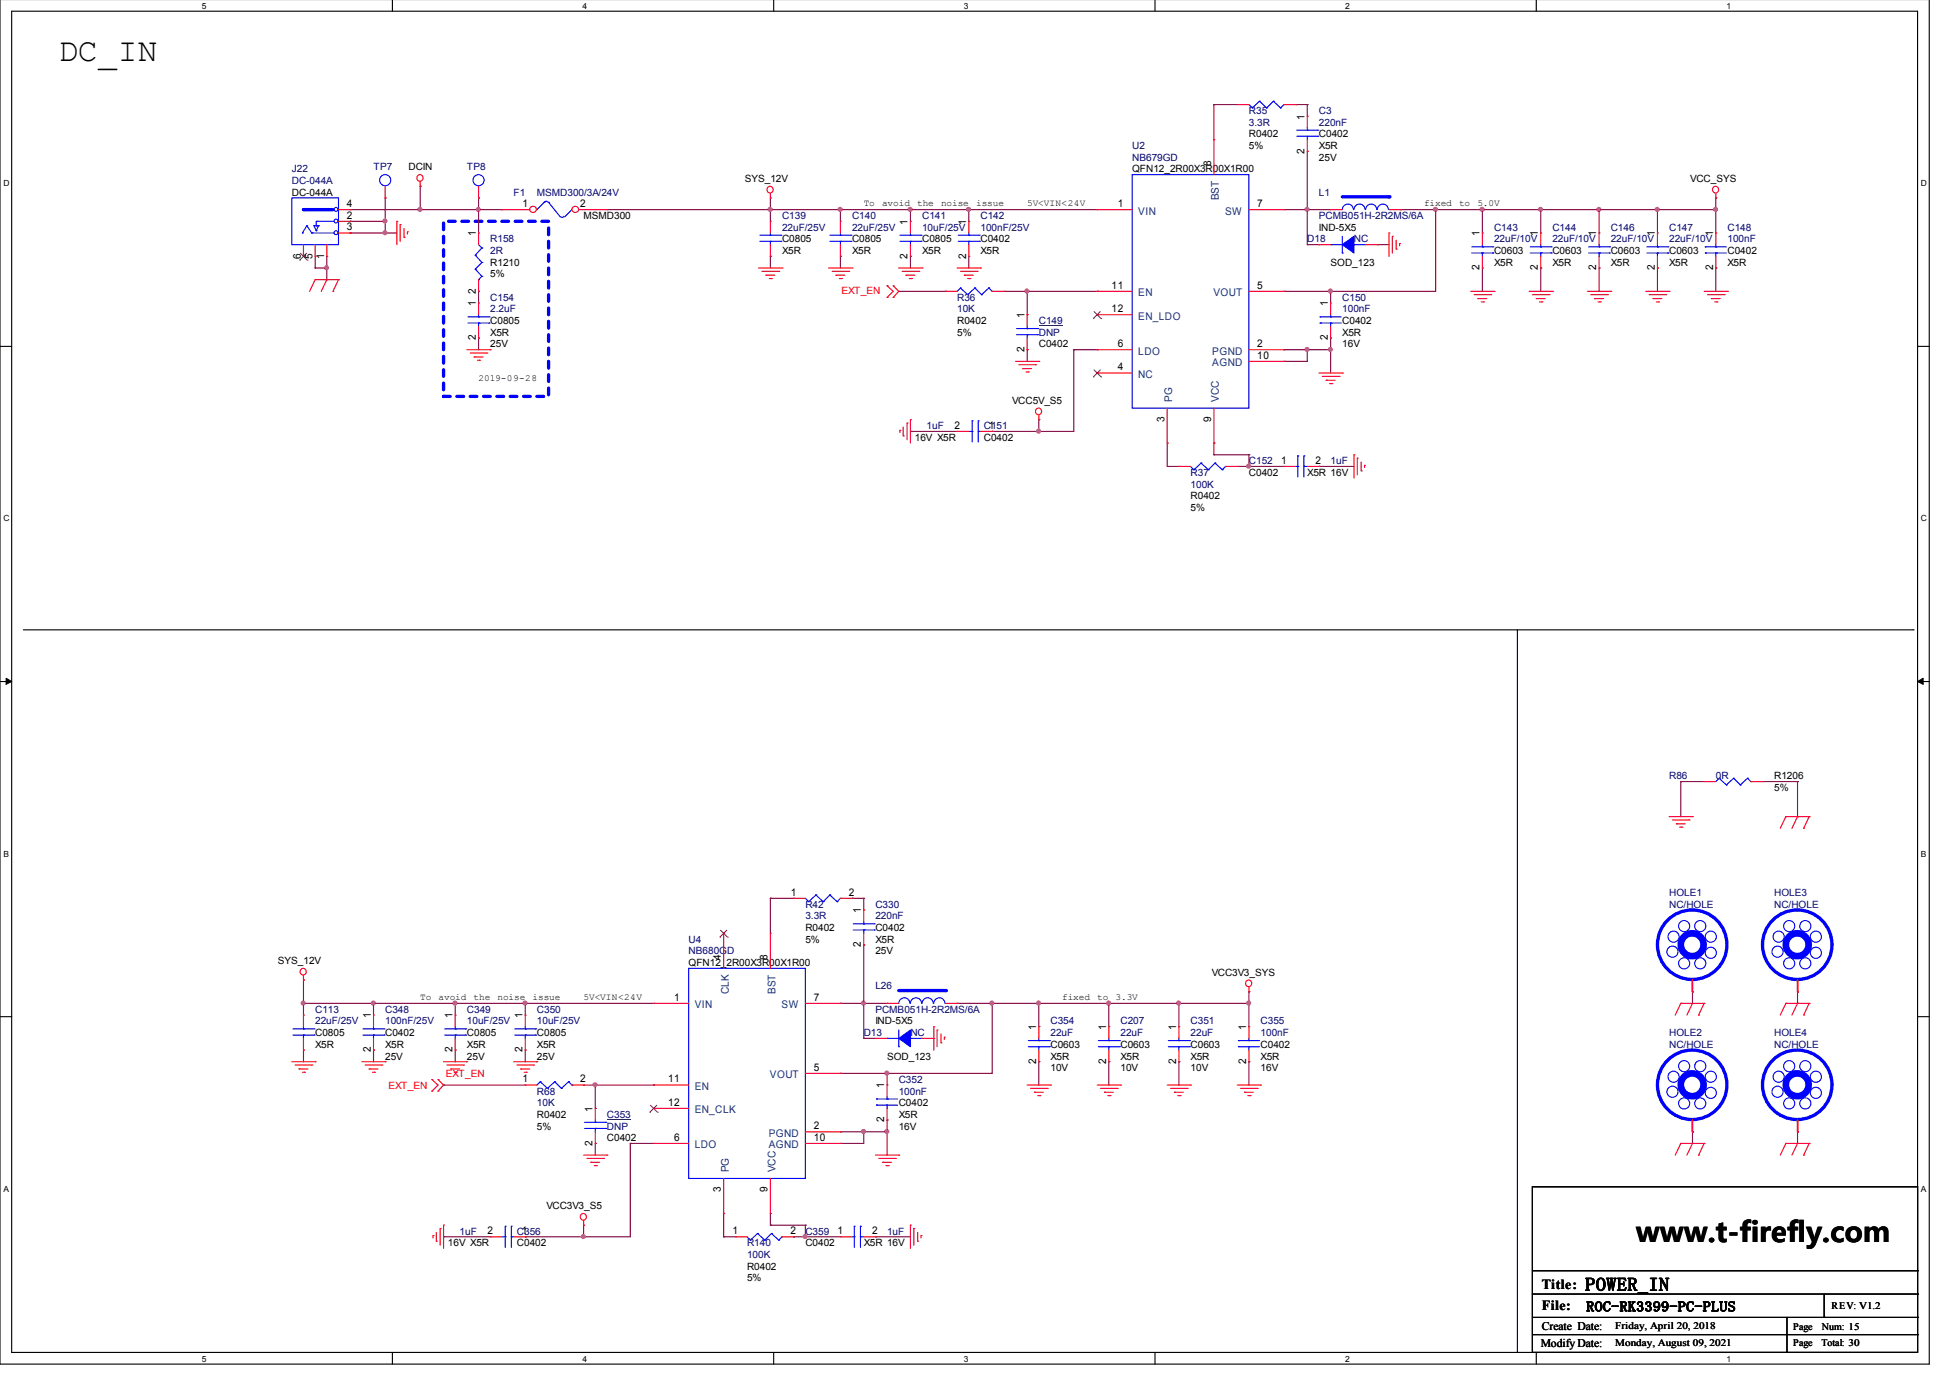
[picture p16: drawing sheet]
<svg xmlns="http://www.w3.org/2000/svg" width="297mm" height="210mm" viewBox="0 0 297 210" stroke-linecap="round" stroke-linejoin="round" font-family="sans-serif">
<defs><g id="words">
<text font-size="5" x="8.9" y="9.2">DC_IN</text>
<text font-size="4.2" x="249.3" y="189.2">www.t-firefly.com</text>
<text font-size="2.8" x="241.5" y="196.6">POWER_IN</text>
<g font-size="2.1">
<text x="234.9" y="196.3">Title:</text>
<text x="234.9" y="199.5">File:</text>
<text x="241.6" y="199.7">ROC-RK3399-PC-PLUS</text>
</g>
<g font-size="1.8">
<text x="234.9" y="202.5">Create Date:</text>
<text x="234.7" y="205.2">Modify Date:</text>
</g>
<g font-size="1.6">
<text x="198.7" y="23.4" transform="rotate(-90 198.7 23.4)">2</text>
<text x="198.7" y="18.2" transform="rotate(-90 198.7 18.2)">1</text>
<text x="184.5" y="25.3" transform="rotate(-90 184.5 25.3)">8</text>
<text x="52.8" y="35.1">3</text>
<text x="52.8" y="33.3">2</text>
<text x="52.8" y="31.5">4</text>
<text x="72.5" y="36" transform="rotate(-90 72.5 36)">1</text>
<text x="79.6" y="31.5">1</text>
<text x="88.4" y="31.5">2</text>
<text x="138.3" y="34.2" transform="rotate(-90 138.3 34.2)">1</text>
<text x="147.2" y="34.2" transform="rotate(-90 147.2 34.2)">1</text>
<text x="170.3" y="31.5">1</text>
<text x="191.5" y="31.5">7</text>
<text x="225.4" y="36" transform="rotate(-90 225.4 36)">1</text>
<text x="234.3" y="36" transform="rotate(-90 234.3 36)">1</text>
<text x="243.2" y="36" transform="rotate(-90 243.2 36)">1</text>
<text x="252.1" y="36" transform="rotate(-90 252.1 36)">1</text>
<text x="260.9" y="36" transform="rotate(-90 260.9 36)">1</text>
<text x="45.8" y="39.4" transform="rotate(-90 45.8 39.4)">6</text>
<text x="47.6" y="39.4" transform="rotate(-90 47.6 39.4)">5</text>
<text x="49.4" y="39.4" transform="rotate(-90 49.4 39.4)">1</text>
<text x="138.3" y="39.4" transform="rotate(-90 138.3 39.4)">2</text>
<text x="147.2" y="39.4" transform="rotate(-90 147.2 39.4)">2</text>
<text x="225.4" y="41.2" transform="rotate(-90 225.4 41.2)">2</text>
<text x="234.3" y="41.2" transform="rotate(-90 234.3 41.2)">2</text>
<text x="243.2" y="41.2" transform="rotate(-90 243.2 41.2)">2</text>
<text x="252.1" y="41.2" transform="rotate(-90 252.1 41.2)">2</text>
<text x="260.9" y="41.2" transform="rotate(-90 260.9 41.2)">2</text>
<text x="72.5" y="46.7" transform="rotate(-90 72.5 46.7)">1</text>
<text x="72.5" y="44.7" transform="rotate(-90 72.5 44.7)">2</text>
<text x="169.3" y="44">11</text>
<text x="169.3" y="47.5">12</text>
<text x="191.5" y="44">5</text>
<text x="202.3" y="46.7" transform="rotate(-90 202.3 46.7)">1</text>
<text x="72.5" y="51.8" transform="rotate(-90 72.5 51.8)">2</text>
<text x="156" y="53.6" transform="rotate(-90 156 53.6)">2</text>
<text x="156" y="48.4" transform="rotate(-90 156 48.4)">1</text>
<text x="170.3" y="52.8">6</text>
<text x="191.5" y="52.8">2</text>
<text x="202.3" y="51.8" transform="rotate(-90 202.3 51.8)">2</text>
<text x="170.3" y="56.4">4</text>
<text x="191.5" y="54.6">10</text>
<text x="145.4" y="65.3">2</text>
<text x="150.6" y="65.3">1</text>
<text x="177.4" y="64.3" transform="rotate(-90 177.4 64.3)">3</text>
<text x="184.5" y="64.3" transform="rotate(-90 184.5 64.3)">9</text>
<text x="195.2" y="70.6">1</text>
<text x="200.4" y="70.6">2</text>
<text x="120.5" y="136.4">1</text>
<text x="129.3" y="136.4">2</text>
<text x="131.1" y="139.1" transform="rotate(-90 131.1 139.1)">1</text>
<text x="109.8" y="146.2" transform="rotate(-90 109.8 146.2)">4</text>
<text x="116.9" y="146.2" transform="rotate(-90 116.9 146.2)">8</text>
<text x="131.1" y="144.3" transform="rotate(-90 131.1 144.3)">2</text>
<text x="56.5" y="155.1" transform="rotate(-90 56.5 155.1)">1</text>
<text x="68.9" y="155.1" transform="rotate(-90 68.9 155.1)">1</text>
<text x="79.6" y="155.1" transform="rotate(-90 79.6 155.1)">1</text>
<text x="102.7" y="152.4">1</text>
<text x="124" y="152.4">7</text>
<text x="56.5" y="160.3" transform="rotate(-90 56.5 160.3)">2</text>
<text x="68.9" y="160.3" transform="rotate(-90 68.9 160.3)">2</text>
<text x="79.6" y="160.3" transform="rotate(-90 79.6 160.3)">2</text>
<text x="157.8" y="156.9" transform="rotate(-90 157.8 156.9)">1</text>
<text x="168.5" y="156.9" transform="rotate(-90 168.5 156.9)">1</text>
<text x="179.2" y="156.9" transform="rotate(-90 179.2 156.9)">1</text>
<text x="189.8" y="156.9" transform="rotate(-90 189.8 156.9)">1</text>
<text x="79.6" y="164.9">1</text>
<text x="88.4" y="164.9">2</text>
<text x="101.8" y="164.9">11</text>
<text x="124" y="163.1">5</text>
<text x="134.7" y="165.8" transform="rotate(-90 134.7 165.8)">1</text>
<text x="157.8" y="162.1" transform="rotate(-90 157.8 162.1)">2</text>
<text x="168.5" y="162.1" transform="rotate(-90 168.5 162.1)">2</text>
<text x="179.2" y="162.1" transform="rotate(-90 179.2 162.1)">2</text>
<text x="189.8" y="162.1" transform="rotate(-90 189.8 162.1)">2</text>
<text x="90.3" y="169.3" transform="rotate(-90 90.3 169.3)">1</text>
<text x="101.8" y="168.4">12</text>
<text x="102.7" y="173.8">6</text>
<text x="124" y="173.8">10</text>
<text x="124" y="172">2</text>
<text x="134.7" y="171" transform="rotate(-90 134.7 171)">2</text>
<text x="90.3" y="174.5" transform="rotate(-90 90.3 174.5)">2</text>
<text x="109.8" y="181.6" transform="rotate(-90 109.8 181.6)">3</text>
<text x="116.9" y="181.6" transform="rotate(-90 116.9 181.6)">9</text>
<text x="74.3" y="188">2</text>
<text x="79.5" y="188">1</text>
<text x="111.6" y="188">1</text>
<text x="120.4" y="188">2</text>
<text x="127.6" y="188">1</text>
<text x="132.8" y="188">2</text>
</g>
<g font-size="1.6" fill="#003f7f">
<text x="173.4" y="32.7">VIN</text>
<text x="185.7" y="30.5" transform="rotate(-90 185.7 30.5)">BST</text>
<text x="186.6" y="32.7">SW</text>
<text x="173.4" y="45.1">EN</text>
<text x="184.8" y="45.1">VOUT</text>
<text x="173.4" y="48.7">EN_LDO</text>
<text x="173.4" y="54">LDO</text>
<text x="173.4" y="57.6">NC</text>
<text x="184.7" y="55.8">AGND</text>
<text x="184.7" y="54">PGND</text>
<text x="178.6" y="61.2" transform="rotate(-90 178.6 61.2)">PG</text>
<text x="185.7" y="61.2" transform="rotate(-90 185.7 61.2)">VCC</text>
<text x="105.8" y="153.6">VIN</text>
<text x="111" y="151.4" transform="rotate(-90 111 151.4)">CLK</text>
<text x="118.1" y="151.4" transform="rotate(-90 118.1 151.4)">BST</text>
<text x="119" y="153.6">SW</text>
<text x="105.8" y="166">EN</text>
<text x="117.3" y="164.3">VOUT</text>
<text x="105.8" y="169.6">EN_CLK</text>
<text x="117.1" y="173.2">PGND</text>
<text x="105.8" y="174.9">LDO</text>
<text x="111" y="178.6" transform="rotate(-90 111 178.6)">PG</text>
<text x="117.1" y="174.9">AGND</text>
<text x="118.1" y="178.6" transform="rotate(-90 118.1 178.6)">VCC</text>
</g>
<g font-size="1.5" fill="#00007f">
<text x="190.2" y="17.4">R35</text>
<text x="200.9" y="17.4">C3</text>
<text x="172.5" y="22.7">U2</text>
<text x="190.2" y="19.1">3.3R</text>
<text x="200.9" y="19.1">220nF</text>
<text x="44.4" y="28">DC-044A</text>
<text x="44.4" y="26.3">J22</text>
<text x="56.9" y="25.9">TP7</text>
<text x="71.1" y="25.9">TP8</text>
<text x="78.2" y="29.8">F1</text>
<text x="81.8" y="29.8">MSMD300/3A/24V</text>
<text x="172.5" y="24.5">NB679GD</text>
<text x="200.9" y="29.8">L1</text>
<text x="119.1" y="33.4">C139</text>
<text x="119.1" y="35.2">22uF/25V</text>
<text x="129.8" y="33.4">C140</text>
<text x="129.8" y="35.2">22uF/25V</text>
<text x="140.5" y="33.4">C141</text>
<text x="140.5" y="35.2">10uF/25V</text>
<text x="149.4" y="33.4">C142</text>
<text x="149.4" y="35.2">100nF/25V</text>
<text x="200.9" y="33.4">PCMB051H-2R2MS/6A</text>
<text x="227.6" y="35.2">C143</text>
<text x="236.5" y="35.2">C144</text>
<text x="245.4" y="35.2">C146</text>
<text x="254.3" y="35.2">C147</text>
<text x="263.1" y="35.2">C148</text>
<text x="74.7" y="36.9">R158</text>
<text x="74.7" y="38.7">2R</text>
<text x="199.1" y="36.9">D18</text>
<text x="206.2" y="36.9">NC</text>
<text x="227.6" y="36.9">22uF/10V</text>
<text x="236.5" y="36.9">22uF/10V</text>
<text x="245.4" y="36.9">22uF/10V</text>
<text x="254.3" y="36.9">22uF/10V</text>
<text x="263.1" y="36.9">100nF</text>
<text x="74.7" y="45.8">C154</text>
<text x="74.7" y="47.6">2.2uF</text>
<text x="145.8" y="45.8">R36</text>
<text x="145.8" y="47.6">10K</text>
<text x="204.5" y="45.8">C150</text>
<text x="204.5" y="47.6">100nF</text>
<text x="158.2" y="49.4">C149</text>
<text x="158.2" y="51.2">DNP</text>
<text x="141.1" y="65.4">1uF</text>
<text x="149.9" y="65.4">C151</text>
<text x="190.2" y="70.7">C152</text>
<text x="202.7" y="70.7">1uF</text>
<text x="181.4" y="72.5">R37</text>
<text x="181.4" y="74.3">100K</text>
<text x="254.3" y="118.7">R86</text>
<text x="261.4" y="118.7">0R</text>
<text x="254.3" y="136.5">HOLE1</text>
<text x="270.3" y="136.5">HOLE3</text>
<text x="104.9" y="143.6">U4</text>
<text x="122.7" y="138.3">R42</text>
<text x="122.7" y="140.1">3.3R</text>
<text x="133.3" y="138.3">C330</text>
<text x="133.3" y="140.1">220nF</text>
<text x="254.3" y="138.3">NC/HOLE</text>
<text x="270.3" y="138.3">NC/HOLE</text>
<text x="104.9" y="145.4">NB680GD</text>
<text x="48" y="154.3">C113</text>
<text x="58.7" y="154.3">C348</text>
<text x="71.1" y="154.3">C349</text>
<text x="81.8" y="154.3">C350</text>
<text x="133.3" y="150.7">L26</text>
<text x="133.3" y="154.3">PCMB051H-2R2MS/6A</text>
<text x="48" y="156.1">22uF/25V</text>
<text x="58.7" y="156.1">100nF/25V</text>
<text x="71.1" y="156.1">10uF/25V</text>
<text x="81.8" y="156.1">10uF/25V</text>
<text x="131.6" y="157.8">D13</text>
<text x="138.7" y="157.8">NC</text>
<text x="160" y="156.1">C354</text>
<text x="160" y="157.8">22uF</text>
<text x="170.7" y="156.1">C207</text>
<text x="170.7" y="157.8">22uF</text>
<text x="181.4" y="156.1">C351</text>
<text x="181.4" y="157.8">22uF</text>
<text x="192" y="156.1">C355</text>
<text x="192" y="157.8">100nF</text>
<text x="254.3" y="157.8">HOLE2</text>
<text x="254.3" y="159.6">NC/HOLE</text>
<text x="270.3" y="157.8">HOLE4</text>
<text x="270.3" y="159.6">NC/HOLE</text>
<text x="81.8" y="166.7">R68</text>
<text x="136.9" y="164.9">C352</text>
<text x="136.9" y="166.7">100nF</text>
<text x="81.8" y="168.5">10K</text>
<text x="92.5" y="170.3">C353</text>
<text x="92.5" y="172.1">DNP</text>
<text x="70" y="188.1">1uF</text>
<text x="78.7" y="188.1">C356</text>
<text x="113.8" y="189.8">R140</text>
<text x="113.8" y="191.6">100K</text>
<text x="122.7" y="188.1">C359</text>
<text x="135.1" y="188.1">1uF</text>
</g>
<g font-size="1.5">
<text x="190.2" y="20.9">R0402</text>
<text x="190.2" y="22.7">5%</text>
<text x="200.9" y="20.9">C0402</text>
<text x="200.9" y="22.7">X5R</text>
<text x="44.4" y="29.8">DC-044A</text>
<text x="62.2" y="25.9">DCIN</text>
<text x="113.5" y="27.7">SYS_12V</text>
<text x="172.5" y="26.3">QFN12_2R00X3R00X1R00</text>
<text x="200.9" y="24.5">25V</text>
<text x="257.5" y="27.7">VCC_SYS</text>
<text x="88.9" y="33.4">MSMD300</text>
<text x="200.9" y="35.2">IND-5X5</text>
<text x="74.7" y="40.5">R1210</text>
<text x="119.1" y="36.9">C0805</text>
<text x="119.1" y="38.7">X5R</text>
<text x="129.8" y="36.9">C0805</text>
<text x="129.8" y="38.7">X5R</text>
<text x="140.5" y="36.9">C0805</text>
<text x="140.5" y="38.7">X5R</text>
<text x="149.4" y="36.9">C0402</text>
<text x="149.4" y="38.7">X5R</text>
<text x="202.7" y="40.5">SOD_123</text>
<text x="227.6" y="38.7">C0603</text>
<text x="227.6" y="40.5">X5R</text>
<text x="236.5" y="38.7">C0603</text>
<text x="236.5" y="40.5">X5R</text>
<text x="245.4" y="38.7">C0603</text>
<text x="245.4" y="40.5">X5R</text>
<text x="254.3" y="38.7">C0603</text>
<text x="254.3" y="40.5">X5R</text>
<text x="263.1" y="38.7">C0402</text>
<text x="263.1" y="40.5">X5R</text>
<text x="74.7" y="42.3">5%</text>
<text x="74.7" y="49.4">C0805</text>
<text x="74.7" y="51.2">X5R</text>
<text x="74.7" y="52.9">25V</text>
<text x="145.8" y="49.4">R0402</text>
<text x="145.8" y="51.2">5%</text>
<text x="158.2" y="52.9">C0402</text>
<text x="204.5" y="49.4">C0402</text>
<text x="204.5" y="51.2">X5R</text>
<text x="204.5" y="52.9">16V</text>
<text x="154.2" y="61.5">VCC5V_S5</text>
<text x="139.4" y="67.2">16V X5R</text>
<text x="149.9" y="67.2">C0402</text>
<text x="181.4" y="76">R0402</text>
<text x="181.4" y="77.8">5%</text>
<text x="190.2" y="72.5">C0402</text>
<text x="199.1" y="72.5">X5R 16V</text>
<text x="270.3" y="118.7">R1206</text>
<text x="270.3" y="120.5">5%</text>
<text x="122.7" y="141.8">R0402</text>
<text x="122.7" y="143.6">5%</text>
<text x="133.3" y="141.8">C0402</text>
<text x="133.3" y="143.6">X5R</text>
<text x="42.3" y="146.8">SYS_12V</text>
<text x="104.9" y="147.2">QFN12_2R00X3R00X1R00</text>
<text x="133.3" y="145.4">25V</text>
<text x="184.6" y="148.6">VCC3V3_SYS</text>
<text x="48" y="157.8">C0805</text>
<text x="48" y="159.6">X5R</text>
<text x="58.7" y="157.8">C0402</text>
<text x="58.7" y="159.6">X5R</text>
<text x="58.7" y="161.4">25V</text>
<text x="71.1" y="157.8">C0805</text>
<text x="71.1" y="159.6">X5R</text>
<text x="71.1" y="161.4">25V</text>
<text x="81.8" y="157.8">C0805</text>
<text x="81.8" y="159.6">X5R</text>
<text x="81.8" y="161.4">25V</text>
<text x="133.3" y="156.1">IND-5X5</text>
<text x="135.1" y="161.4">SOD_123</text>
<text x="160" y="159.6">C0603</text>
<text x="160" y="161.4">X5R</text>
<text x="170.7" y="159.6">C0603</text>
<text x="170.7" y="161.4">X5R</text>
<text x="181.4" y="159.6">C0603</text>
<text x="181.4" y="161.4">X5R</text>
<text x="192" y="159.6">C0402</text>
<text x="192" y="161.4">X5R</text>
<text x="160" y="163.2">10V</text>
<text x="170.7" y="163.2">10V</text>
<text x="181.4" y="163.2">10V</text>
<text x="192" y="163.2">16V</text>
<text x="81.8" y="170.3">R0402</text>
<text x="81.8" y="172.1">5%</text>
<text x="92.5" y="173.8">C0402</text>
<text x="136.9" y="168.5">C0402</text>
<text x="136.9" y="170.3">X5R</text>
<text x="136.9" y="172.1">16V</text>
<text x="83.2" y="184.2">VCC3V3_S5</text>
<text x="68.2" y="189.8">16V X5R</text>
<text x="78.7" y="189.8">C0402</text>
<text x="122.7" y="189.8">C0402</text>
<text x="131.6" y="189.8">X5R 16V</text>
<text x="113.8" y="193.4">R0402</text>
<text x="113.8" y="195.2">5%</text>
<text x="246" y="202.4">Friday, April 20, 2018</text>
<text x="273.1" y="202.5">Page</text>
<text x="277.5" y="202.5">Num: 15</text>
<text x="279" y="199.3">REV: V1.2</text>
<text x="246" y="205.1">Monday, August 09, 2021</text>
<text x="273.1" y="205.1">Page</text>
<text x="277.5" y="205.1">Total: 30</text>
</g>
<g font-size="1.5" fill="#f00">
<text x="128.2" y="44.7">EXT_EN</text>
<text x="59.2" y="165.9">EXT_EN</text>
<text x="67.9" y="164.1">EXT_EN</text>
</g>
<g font-size="1.4">
<text x="131.6" y="31.4">To</text>
<text x="134.4" y="31.4">avoid</text>
<text x="139.7" y="31.4">the</text>
<text x="143.4" y="31.4">noise</text>
<text x="148.7" y="31.4">issue</text>
<text x="156.5" y="31.4">5V&lt;VIN&lt;24V</text>
<text x="216.9" y="31.4">fixed</text>
<text x="222.3" y="31.4">to</text>
<text x="225.1" y="31.4">5.0V</text>
<text x="72.9" y="58.1">2019-09-28</text>
<text x="64" y="152.3">To</text>
<text x="66.8" y="152.3">avoid</text>
<text x="72.1" y="152.3">the</text>
<text x="75.8" y="152.3">noise</text>
<text x="81.1" y="152.3">issue</text>
<text x="88.9" y="152.3">5V&lt;VIN&lt;24V</text>
<text x="161.8" y="152.3">fixed</text>
<text x="167.1" y="152.3">to</text>
<text x="169.9" y="152.3">3.3V</text>
</g>
<g font-size="1.3">
<text x="30.7" y="1.4">5</text>
<text x="88.7" y="1.4">4</text>
<text x="146.8" y="1.4">3</text>
<text x="204.9" y="1.4">2</text>
<text x="263" y="1.4">1</text>
<text x=".5" y="28.4">D</text>
<text x="292.6" y="28.4">D</text>
<text x=".5" y="79.4">C</text>
<text x="292.6" y="79.4">C</text>
<text x=".5" y="130.5">B</text>
<text x="292.6" y="130.5">B</text>
<text x=".5" y="181.5">A</text>
<text x="292.6" y="181.5">A</text>
<text x="30.7" y="207.4">5</text>
<text x="88.7" y="207.4">4</text>
<text x="146.8" y="207.4">3</text>
<text x="204.9" y="207.4">2</text>
<text x="263" y="207.4">1</text>
</g>
</g></defs>
<path d="M0 -.1v207.9h293.9v-207.9M1.8 1.7h290.3v204.3h-290.3z" fill="none" stroke="#000" stroke-width=".17"/>
<g fill="#fff">
<path d="M30.7 .2h.6v1.3h-.6z"/>
<path d="M30.7 206.3h.6v1.3h-.6z"/>
</g>
<path d="M59.8 -.1v1.8M59.8 206v1.8" fill="none" stroke="#000" stroke-width=".17"/>
<g fill="#fff">
<path d="M88.7 .2h.6v1.3h-.6z"/>
<path d="M88.7 206.3h.6v1.3h-.6z"/>
</g>
<path d="M117.9 -.1v1.8M117.9 206v1.8" fill="none" stroke="#000" stroke-width=".17"/>
<g fill="#fff">
<path d="M146.8 .2h.6v1.3h-.6z"/>
<path d="M146.8 206.3h.6v1.3h-.6z"/>
</g>
<path d="M175.9 -.1v1.8M175.9 206v1.8" fill="none" stroke="#000" stroke-width=".17"/>
<g fill="#fff">
<path d="M204.9 .2h.6v1.3h-.6z"/>
<path d="M204.9 206.3h.6v1.3h-.6z"/>
</g>
<path d="M234 -.1v1.8M234 206v1.8" fill="none" stroke="#000" stroke-width=".17"/>
<g fill="#fff">
<path d="M263 .2h.6v1.3h-.6z"/>
<path d="M263 206.3h.6v1.3h-.6z"/>
<path d="M.5 27.2h.9v1.3h-.9z"/>
<path d="M292.6 27.2h.9v1.3h-.9z"/>
<path d="M.5 78.2h.9v1.4h-.9z"/>
<path d="M292.6 78.2h.9v1.4h-.9z"/>
</g>
<path d="M0 52.8h1.8M292.1 52.8h1.8" fill="none" stroke="#000" stroke-width=".17"/>
<g fill="#fff">
<path d="M.5 129.3h.8v1.4h-.8z"/>
<path d="M292.6 129.3h.8v1.4h-.8z"/>
</g>
<path d="M0 103.8h1.8M292.1 103.8h1.8" fill="none" stroke="#000" stroke-width=".17"/>
<path d="M.9 103.3l.9 .5-.9 .4zM292.1 103.8l.8-.5v.9z" fill="#000" stroke="#000" stroke-width=".15"/>
<g fill="#fff">
<path d="M.5 180.4h.7v1.3h-.7z"/>
<path d="M292.6 180.4h.7v1.3h-.7z"/>
</g>
<g fill="none" stroke="#000" stroke-width=".17">
<path d="M3.6 95.9h287.8M231.1 95.9v110.1M291.4 95.9h.1M0 154.9h1.8M292.1 154.9h1.8M233.4 180.8h58.7v25.2h-58.7zM233.4 193.6h58.7M233.4 197.1h58.7M277.9 197.1v3.6M292.1 193.6h.1M292.1 197.1h.1M231.1 206h.1"/>
<path d="M233.4 200.7h58.7M233.4 203.3h58.7M272.2 206h.1M272.2 200.7v5.3M277.9 200.7h.1M292.1 200.7h.1M292.1 203.3h.1"/>
</g>
<path d="M67.6 33.7h16v26.7h-16z" fill="none" stroke="#00f" stroke-width=".51" stroke-dasharray="1 1"/>
<g fill="none" stroke="#7f003f" stroke-width=".17">
<path d="M184.9 15.9h.1M184.9 15.9h3.6M184.9 15.9v5.4M197.4 15.9h.1M197.4 15.9h1.7M199.1 15.9h.1M199.1 15.9v1.8M48 39v1.8M49.8 39v3.6M53.3 35.5h.1M53.3 31.9h.1M53.3 33.7h.1"/>
<path d="M53.3 31.9h23.2M53.3 35.5h7.2M53.3 33.7h5.4M58.7 33.7h.1M58.7 35.5h.1M58.7 30.2h.1M58.7 30.2v5.3M64 31.9h.1M64 28.4h.1M64 28.4v3.5M72.9 30.2h.1M72.9 31.9h.1"/>
<path d="M72.9 30.2v5.3M76.5 31.9h.1M92.5 31.9h74.6M117.3 30.2h.1M117.3 31.9h.1M117.3 39h.1M117.3 30.2v3.5M117.3 39v1.8M128 31.9h.1M128 39h.1M128 31.9v1.8M128 39v1.8"/>
<path d="M138.7 39h.1M138.7 31.9h.1M138.7 31.9v1.8M138.7 39v1.8M147.6 31.9h.1M147.6 39h.1M147.6 31.9v1.8M147.6 39v1.8M195.6 31.9h.1M195.6 31.9h7.1M199.1 37.3h.1M199.1 23h.1"/>
<path d="M199.1 31.9h.1M199.1 23v14.3M199.1 37.3h1.8M209.8 37.3h.1M209.8 37.3h1.8M213.4 31.9h.1M213.4 31.9h48M218.7 31.9h.1M218.7 31.9v12.5h-23.1M225.8 31.9h.1M225.8 31.9v3.6M234.7 31.9h.1"/>
<path d="M234.7 31.9v3.6M243.6 31.9h.1M243.6 31.9v3.6M252.5 31.9h.1M252.5 31.9v3.6M261.4 31.9h.1M261.4 30.2h.1M261.4 30.2v5.3M48 40.8h.1M48 40.8h1.8M49.8 40.8h.1M49.8 42.6h.1"/>
<path d="M72.9 44.4h.1M72.9 51.5h.1M72.9 44.4v1.8M72.9 51.5v1.8M136.9 44.4h.1M136.9 44.4h7.1M152.9 44.4h14.2M156.5 44.4h.1M156.5 47.9h.1M156.5 53.3h.1M156.5 44.4v3.5M156.5 53.3v1.7"/>
<path d="M163.6 53.3h.1M163.6 53.3v12.4h-12.5M163.6 53.3h3.5M167.1 44.4h.1M195.6 53.3h.1M195.6 55h.1M195.6 44.4h.1M195.6 53.3h7.1M199.1 53.3h.1M199.1 53.3v1.7h-3.5M202.7 44.4h.1M202.7 53.3h.1"/>
<path d="M202.7 51.5h.1M202.7 44.4v1.8M202.7 51.5v5.3M225.8 40.8h.1M225.8 40.8v3.6M234.7 40.8h.1M234.7 40.8v3.6M243.6 40.8h.1M243.6 40.8v3.6M252.5 40.8h.1M252.5 40.8v3.6M261.4 40.8h.1"/>
<path d="M261.4 40.8v3.6M138.7 65.7h.1M138.7 65.7h7.1M151.1 65.7h.1M158.2 65.7h.1M158.2 63.9h.1M158.2 63.9v1.8M177.8 67.5h.1M177.8 71h.1M177.8 71h1.8M177.8 67.5v3.5M184.9 69.3h.1"/>
<path d="M184.9 67.5h.1M184.9 67.5v1.8M184.9 69.3h5.3M188.5 71h.1M188.5 71h7.1M190.2 71h.1M190.2 69.3h.1M190.2 69.3v1.7M200.9 71h.1M200.9 71h5.3M256 119.1h.1M256 119.1h3.6"/>
<path d="M256 119.1v5.3M268.5 119.1h5.3M273.8 119.1h.1M273.8 119.1v5.3M117.3 136.8h.1M117.3 136.8v5.4M117.3 136.8h3.6M129.8 136.8h.1M129.8 136.8h1.8M131.6 136.8h.1M131.6 136.8v1.8M256 124.4h.1"/>
<path d="M273.8 124.4h.1M46.2 149.3h.1M46.2 159.9h.1M46.2 152.8h.1M46.2 149.3v5.3M46.2 159.9v1.8M46.2 152.8h53.4M56.9 152.8h.1M56.9 159.9h.1M56.9 152.8v1.8M56.9 159.9v1.8M69.3 152.8h.1"/>
<path d="M69.3 159.9h.1M69.3 152.8v1.8M69.3 159.9v1.8M80 152.8h.1M80 159.9h.1M80 152.8v1.8M80 159.9v1.8M128 152.8h.1M128 152.8h7.1M131.6 152.8h.1M131.6 143.9h.1M131.6 158.2h.1"/>
<path d="M131.6 143.9v14.3M131.6 158.2h1.8M145.8 152.8h.1M145.8 152.8h44.4M151.1 152.8h.1M151.1 152.8v10.7h-23.1M158.2 156.4h.1M158.2 152.8h.1M158.2 152.8v3.6M168.9 152.8h.1M168.9 152.8v3.6M179.6 152.8h.1"/>
<path d="M179.6 152.8v3.6M190.2 151.1h.1M190.2 152.8h.1M190.2 151.1v5.3M257.8 151.1h.1M257.8 151.1v1.7M273.8 151.1h.1M273.8 151.1v1.7M67.6 165.3h.1M67.6 165.3h12.4M88.9 165.3h10.7M90.7 165.3h.1"/>
<path d="M90.7 168.8h.1M90.7 174.2h.1M90.7 165.3v3.5M90.7 174.2v1.8M96 174.2h.1M96 174.2v14.2h-16M96 174.2h3.6M99.6 165.3h.1M128 172.4h.1M128 163.5h.1M128 174.2h.1M128 172.4h7.1"/>
<path d="M131.6 172.4h.1M131.6 172.4v1.8h-3.6M135.1 172.4h.1M135.1 170.6h.1M135.1 163.5h.1M135.1 163.5v1.8M135.1 170.6v5.4M158.2 161.7h.1M158.2 161.7v3.6M168.9 161.7h.1M168.9 161.7v3.6M179.6 161.7h.1"/>
<path d="M179.6 161.7v3.6M190.2 161.7h.1M190.2 161.7v3.6M257.8 172.4h.1M257.8 172.4v1.8M273.8 172.4h.1M273.8 172.4v1.8M67.6 188.4h.1M67.6 188.4h7.1M80 188.4h.1M88.9 186.6h.1M88.9 188.4h.1"/>
<path d="M88.9 186.6v1.8M110.2 188.4h.1M110.2 184.8h.1M110.2 188.4h1.8M110.2 184.8v3.6M117.3 184.8h.1M117.3 186.6h.1M117.3 184.8v1.8M117.3 186.6h5.4M120.9 188.4h.1M120.9 188.4h7.1M122.7 186.6h.1"/>
<path d="M122.7 188.4h.1M122.7 186.6v1.8M133.4 188.4h.1M133.4 188.4h5.3"/>
</g>
<g fill="#f0f" stroke="#f0f" stroke-width=".17">
<circle cx="131.5" cy="172.4" r=".3"/>
<circle cx="135.1" cy="172.4" r=".3"/>
<circle cx="80" cy="152.8" r=".3"/>
<circle cx="69.3" cy="152.8" r=".3"/>
<circle cx="46.2" cy="152.8" r=".3"/>
<circle cx="56.9" cy="152.8" r=".3"/>
<circle cx="122.6" cy="188.4" r=".3"/>
<circle cx="135.1" cy="163.5" r=".3"/>
<circle cx="88.9" cy="188.4" r=".3"/>
<circle cx="131.5" cy="152.8" r=".3"/>
<circle cx="151.1" cy="152.8" r=".3"/>
<circle cx="158.2" cy="152.8" r=".3"/>
<circle cx="168.9" cy="152.8" r=".3"/>
<circle cx="190.2" cy="152.8" r=".3"/>
<circle cx="179.5" cy="152.8" r=".3"/>
<circle cx="158.2" cy="65.7" r=".3"/>
<circle cx="225.8" cy="31.9" r=".3"/>
<circle cx="218.7" cy="31.9" r=".3"/>
<circle cx="199.1" cy="31.9" r=".3"/>
<circle cx="243.5" cy="31.9" r=".3"/>
<circle cx="234.7" cy="31.9" r=".3"/>
<circle cx="202.7" cy="53.2" r=".3"/>
<circle cx="202.7" cy="44.3" r=".3"/>
<circle cx="199.1" cy="53.2" r=".3"/>
<circle cx="190.2" cy="71" r=".3"/>
<circle cx="147.5" cy="31.9" r=".3"/>
<circle cx="138.6" cy="31.9" r=".3"/>
<circle cx="128" cy="31.9" r=".3"/>
<circle cx="72.9" cy="31.9" r=".3"/>
<circle cx="58.6" cy="35.4" r=".3"/>
<circle cx="49.7" cy="40.8" r=".3"/>
<circle cx="64" cy="31.9" r=".3"/>
<circle cx="58.6" cy="33.7" r=".3"/>
<circle cx="261.3" cy="31.9" r=".3"/>
<circle cx="252.4" cy="31.9" r=".3"/>
<circle cx="117.3" cy="31.9" r=".3"/>
<circle cx="156.4" cy="44.3" r=".3"/>
<circle cx="90.6" cy="165.2" r=".3"/>
</g>
<g fill="none" stroke="#f00" stroke-width=".17">
<path d="M58.7 30.2h.1M58.7 28.4v1.8M60.5 33.7h.1M60.5 33.7v3.6M61 34.2h.1M61 34.2v2.6M61.6 36.2h.1M61.6 34.8v1.4M62.1 35.3h.1M62.1 35.3v.4M64 28.4h.1M64 27.7v.7"/>
<path d="M117.3 30.2h.1M117.3 29.5v.7M138.7 33.7h.1M138.7 39h.1M138.7 33.7v1.8M138.7 37.3v1.7M200.9 37.3h.1M200.9 37.3h1.8M208 37.3h1.8M209.8 37.3h.1M211.6 35.5h.1M211.6 35.5v3.5"/>
<path d="M212.1 36h.1M212.1 36v2.5M212.7 37.9h.1M212.7 36.6v1.3M213.2 37.1h.1M213.2 37.1v.3M234.7 35.5h.1M234.7 35.5v1.8M234.7 39v1.8M261.4 30.2h.1M261.4 29.5v.7M48 42.6h.1"/>
<path d="M48 42.6l-.8 1.8M48 42.6h3.6M49.8 42.6h.1M49.8 42.6l-.9 1.8M50.7 44.4h.1M51.6 42.6h.1M51.6 42.6l-.9 1.8M71.1 53.3h3.6M71.6 53.8h2.6M72.2 54.4h.1M72.2 54.4h1.4M72.7 54.9h.4"/>
<path d="M72.9 46.2h.1M72.9 51.5h.1M72.9 46.2v1.7M72.9 49.7v1.8M73.1 54.9h.1M74.2 53.8h.1M74.7 53.3h.1M115.6 40.8h3.5M116.1 41.3h2.5M116.7 41.9h.1M116.7 41.9h1.3M117.2 42.4h.3"/>
<path d="M117.5 42.4h.1M118.6 41.3h.1M119.1 40.8h.1M126.2 40.8h3.6M126.7 41.3h2.6M127.3 41.9h.1M127.3 41.9h1.4M127.8 42.4h.4M128.2 42.4h.1M129.3 41.3h.1M129.8 40.8h.1M135.1 43.5h.1"/>
<path d="M135.1 45.3h.1M135.1 43.5l1 .9-1 .9M136.1 45.3h.1M136.1 43.5h.1M136.1 43.5l.8 .9-.8 .9M136.9 40.8h3.6M137.4 41.3h2.6M138 41.9h.1M138 41.9h1.4M138.5 42.4h.4M138.9 42.4h.1M140 41.3h.1"/>
<path d="M140.5 40.8h.1M145.8 40.8h3.6M146.3 41.3h2.5M146.9 41.9h.1M146.9 41.9h1.4M147.4 42.4h.3M147.7 42.4h.1M148.8 41.3h.1M149.4 40.8h.1M154.7 55h3.5M155.2 55.6h2.5M155.8 56.1h.1"/>
<path d="M155.8 56.1h1.3M156.3 56.7h.3M156.5 47.9h.1M156.5 53.3h.1M156.5 47.9v1.8M156.5 51.5v1.8M156.6 56.7h.1M157.7 55.6h.1M158.2 55h.1M200.9 56.8h3.6M201.4 57.3h2.6M202 57.9h.1"/>
<path d="M202 57.9h1.4M202.5 58.4h.4M202.9 58.4h.1M204 57.3h.1M204.5 56.8h.1M224 44.4h3.6M224.5 44.9h2.6M225.1 45.5h.1M225.1 45.5h1.4M225.6 46h.4M226 46h.1M227.1 44.9h.1"/>
<path d="M227.6 44.4h.1M232.9 44.4h3.6M233.4 44.9h2.6M234 45.5h.1M234 45.5h1.4M234.5 46h.4M234.7 40.8h.1M234.9 46h.1M236 44.9h.1M236.5 44.4h.1M241.8 44.4h3.6M242.3 44.9h2.6"/>
<path d="M242.9 45.5h.1M242.9 45.5h1.4M243.4 46h.4M243.8 46h.1M244.9 44.9h.1M245.4 44.4h.1M250.7 44.4h3.6M251.2 44.9h2.5M251.8 45.5h.1M251.8 45.5h1.4M252.3 46h.3M252.6 46h.1"/>
<path d="M253.7 44.9h.1M254.3 44.4h.1M259.6 44.4h3.5M260.1 44.9h2.5M260.7 45.5h.1M260.7 45.5h1.3M261.2 46h.3M261.5 46h.1M262.6 44.9h.1M263.1 44.4h.1M137.1 65.5h.1M137.1 65.5v.4"/>
<path d="M137.6 66.4h.1M137.6 65v1.4M138.2 64.4h.1M138.2 64.4v2.6M138.7 63.9h.1M138.7 63.9v3.6M145.8 65.7h.1M145.8 65.7h1.8M149.4 65.7h1.7M151.1 65.7h.1M158.2 63.9h.1M158.2 63.3v.6"/>
<path d="M206.2 69.3h.1M206.2 69.3v3.5M206.8 69.8h.1M206.8 69.8v2.5M207.3 71.7h.1M207.3 70.4v1.3M207.9 70.9h.1M207.9 70.9v.3M254.3 124.4h3.5M254.8 124.9h2.5M255.4 125.5h.1M255.4 125.5h1.3"/>
<path d="M255.9 126h.3M256.2 126h.1M257.3 124.9h.1M257.8 124.4h.1M272 124.4h.1M272 124.4l-.8 1.8M272 124.4h3.6M273.8 124.4h.1M273.8 124.4l-.8 1.8M274.7 126.2h.1M275.6 124.4h.1M275.6 124.4l-.9 1.8"/>
<path d="M46.2 149.3h.1M46.2 148.6v.7M99.6 152.8h.1M99.6 152.8h5.3M110.2 142.2h.1M110.2 142.2v5.3M117.3 142.2h.1M117.3 142.2v5.3M122.7 152.8h5.3M128 152.8h.1M142.2 156.4h.1M142.2 156.4v3.5"/>
<path d="M142.7 156.9h.1M142.7 156.9v2.5M143.3 158.8h.1M143.3 157.5v1.3M143.8 158h.1M143.8 158v.3M190.2 151.1h.1M190.2 150.4v.7M256 152.8h.1M256 152.8h3.6M256 152.8l-.8 1.8M257.8 152.8h.1"/>
<path d="M257.8 151.1h.1M257.8 152.8l-.8 1.8M257.8 149.3v1.8M258.7 154.6h.1M259.6 152.8h.1M259.6 152.8l-.9 1.8M272 152.8h.1M272 152.8l-.8 1.8M272 152.8h3.6M273.8 152.8h.1M273.8 152.8l-.8 1.8M274.7 154.6h.1"/>
<path d="M275.6 152.8h.1M275.6 152.8l-.9 1.8M44.5 161.7h3.5M45 162.2h2.5M45.6 162.8h.1M45.6 162.8h1.3M46.1 163.3h.3M46.4 163.3h.1M47.5 162.2h.1M48 161.7h.1M55.1 161.7h3.6M55.6 162.2h2.6"/>
<path d="M56.2 162.8h.1M56.2 162.8h1.4M56.7 163.3h.4M57.1 163.3h.1M58.2 162.2h.1M58.7 161.7h.1M65.8 164.4h.1M65.8 166.2h.1M65.8 164.4l.9 .9-.9 .9M66.7 166.2h.1M66.7 164.4h.1M66.7 164.4l.9 .9-.9 .9"/>
<path d="M67.6 161.7h3.5M68.1 162.2h2.5M68.7 162.8h.1M68.7 162.8h1.3M69.2 163.3h.3M69.5 163.3h.1M70.6 162.2h.1M71.1 161.7h.1M78.2 161.7h3.6M78.7 162.2h2.6M79.3 162.8h.1M79.3 162.8h1.4"/>
<path d="M79.8 163.3h.4M80.2 163.3h.1M81.3 162.2h.1M81.8 161.7h.1M88.9 176h3.6M89.4 176.5h2.5M90 177.1h.1M90 177.1h1.4M90.5 177.6h.3M90.8 177.6h.1M91.9 176.5h.1M92.5 176h.1"/>
<path d="M99.6 165.3h.1M99.6 168.8h.1M99.6 174.2h.1M99.6 165.3h5.3M99.6 174.2h5.3M99.6 168.8h5.3M110.2 179.5v5.3M117.3 179.5v5.3M122.7 174.2h5.3M122.7 163.5h5.3M122.7 172.4h5.3M128 163.5h.1"/>
<path d="M128 174.2h.1M128 172.4h.1M133.4 176h3.5M133.9 176.5h2.5M134.5 177.1h.1M134.5 177.1h1.3M135 177.6h.3M135.3 177.6h.1M136.4 176.5h.1M136.9 176h.1M156.5 165.3h3.5M157 165.8h2.5"/>
<path d="M157.6 166.4h.1M157.6 166.4h1.3M158.1 166.9h.3M158.4 166.9h.1M159.5 165.8h.1M160 165.3h.1M167.1 165.3h3.6M167.6 165.8h2.6M168.2 166.4h.1M168.2 166.4h1.4M168.7 166.9h.4M169.1 166.9h.1"/>
<path d="M170.2 165.8h.1M170.7 165.3h.1M177.8 165.3h3.6M178.3 165.8h2.5M178.9 166.4h.1M178.9 166.4h1.4M179.4 166.9h.3M179.7 166.9h.1M180.8 165.8h.1M181.4 165.3h.1M188.5 165.3h3.5M189 165.8h2.5"/>
<path d="M189.6 166.4h.1M189.6 166.4h1.3M190.1 166.9h.3M190.4 166.9h.1M191.5 165.8h.1M192 165.3h.1M256 174.2h.1M256 174.2h3.6M256 174.2l-.8 1.8M257.8 174.2h.1M257.8 174.2l-.8 1.8M258.7 176h.1"/>
<path d="M259.6 174.2h.1M259.6 174.2l-.9 1.8M272 174.2h.1M272 174.2l-.8 1.8M272 174.2h3.6M273.8 174.2h.1M273.8 172.4h.1M273.8 174.2l-.8 1.8M273.8 170.6v1.8M274.7 176h.1M275.6 174.2h.1M275.6 174.2l-.9 1.8"/>
<path d="M66 188.2h.1M66 188.2v.4M66.5 189.1h.1M66.5 187.7v1.4M67.1 187.1h.1M67.1 187.1v2.6M67.6 186.6h.1M67.6 186.6v3.6M88.9 186.6h.1M88.9 185.9v.7M110.2 184.8h.1M112 188.4h.1"/>
<path d="M112 188.4h1.8M117.3 184.8h.1M119.1 188.4h1.8M120.9 188.4h.1M138.7 186.6h.1M138.7 186.6v3.6M139.2 187.1h.1M139.2 187.1v2.6M139.8 189.1h.1M139.8 187.7v1.4M140.3 188.2h.1M140.3 188.2v.4"/>
<circle cx="63.9" cy="27.1" r=".49"/>
<circle cx="117.3" cy="28.9" r=".49"/>
<circle cx="261.3" cy="28.9" r=".49"/>
<circle cx="158.2" cy="62.7" r=".49"/>
<circle cx="46.2" cy="148" r=".49"/>
<circle cx="190.2" cy="149.8" r=".49"/>
<circle cx="88.8" cy="185.3" r=".49"/>
</g>
<g fill="none" stroke="#00f" stroke-width=".17">
<path d="M137.1 36.8h3.2M137.1 35.8h3.2M138.7 35.8h.1M138.7 36.8h.1M138.7 35.5v.3M138.7 36.8v.5M140.3 36.8h.1M140.3 35.8h.1M202.7 37.3h.1M202.7 37.3h1.8M204.5 38.5h.1M204.5 36v2.5"/>
<path d="M206.2 37.3h.1M206.2 37.3h1.8M233.1 38.5h3.2M233.1 37.6h3.2M234.7 37.6h.1M234.7 38.5h.1M234.7 37.3v.3M234.7 38.5v.5M236.3 38.5h.1M236.3 37.6h.1M71.3 49.2h3.2M71.3 48.3h3.2"/>
<path d="M72.9 48.3h.1M72.9 49.2h.1M72.9 47.9v.4M72.9 49.2v.5M74.5 49.2h.1M74.5 48.3h.1M154.9 51h3.2M154.9 50.1h3.2M156.5 50.1h.1M156.5 51h.1M156.5 49.7v.4M156.5 51v.5"/>
<path d="M158.1 51h.1M158.1 50.1h.1M147.6 65.7h.5M148.1 64.1h.1M148.1 65.7h.1M148.1 64.1v3.2M149 65.7h.1M149 64.1h.1M149 65.7h.4M149 64.1v3.2M104.9 147.5h17.8v32h-17.8zM113.8 188.4l.5 .5"/>
<path d="M114.3 188.9h.1M115.4 187.9h.1M115.4 187.9l-1.1 1M115.4 187.9l1.1 1M116.5 188.9h.1M117.5 187.9h.1M117.5 187.9l-1 1M117.5 187.9l1.1 1M118.6 188.9h.1M119.1 188.4h.1M119.1 188.4l-.5 .5"/>
<circle cx="58.7" cy="27.4" r=".85"/>
<circle cx="254.8" cy="145" r=".85"/>
<circle cx="254.9" cy="142.7" r=".85"/>
<circle cx="256.5" cy="146.7" r=".85"/>
<circle cx="256.5" cy="141.1" r=".85"/>
<circle cx="259" cy="146.7" r=".85"/>
<circle cx="259" cy="141.1" r=".85"/>
<circle cx="260.6" cy="142.7" r=".85"/>
<circle cx="260.6" cy="145.1" r=".85"/>
<circle cx="270.8" cy="166.3" r=".85"/>
<circle cx="270.9" cy="164" r=".85"/>
<circle cx="272.5" cy="162.4" r=".85"/>
<circle cx="272.5" cy="168.1" r=".85"/>
<circle cx="275" cy="162.4" r=".85"/>
<circle cx="275" cy="168.1" r=".85"/>
<circle cx="276.6" cy="164" r=".85"/>
<circle cx="276.6" cy="166.5" r=".85"/>
</g>
<path d="M204.5 37.3l1.7-1.3v2.5z" fill-rule="evenodd" fill="#00f" stroke="#00f" stroke-width=".17"/>
<path d="M158.2 49.6h3.7" fill="none" stroke="#00007f" stroke-width=".15"/>
<path d="M109.6 142.8h.1M109.7 141.7l1.1 1.1M110.7 141.7l-1.1 1.1M110.8 142.8h.1M99 169.4h.1M99.1 168.3l1.1 1.1M100.1 168.3l-1.1 1.1M100.2 169.4h.1" fill="none" stroke="#7f3f00" stroke-width=".15"/>
<g fill="none" stroke="#00f" stroke-width=".51">
<path d="M46.2 31.9h4.5"/>
<circle cx="257.8" cy="143.9" r="5.3"/>
<circle cx="273.8" cy="165.2" r="5.3"/>
</g>
<g fill="none" stroke="#00f" stroke-width="1">
<circle cx="257.8" cy="143.9" r="1.74"/>
<circle cx="273.8" cy="165.2" r="1.74"/>
</g>
<circle cx="46.2" cy="31.9" r=".25" fill="#00f"/>
<g fill="none" stroke="#00f" stroke-width=".17">
<path d="M44.5 30.2h7.1v7.1h-7.1zM46.1 35.5h.1M46.7 34.4h.1M46.7 34.4l.8 1.1M46.7 34.4l-.6 1.1M47.5 35.5h.1M47.5 35.5h3.4M47.8 34.4h.1M47.8 34.4l.4 .8M47.8 34.4h.7M48.2 33.7h.1M48.2 35.2h.1"/>
<path d="M48.2 34.4h.1M48.2 33.7h2.7M48.2 33.7v.7M48.5 34.4h.1M48.5 34.4l-.3 .8M136.9 152.8a.85 .85 0 0 1 .9-.8 .85 .85 0 0 1 .8 .8M138.7 152.8a.85 .85 0 0 1 .8-.8 .85 .85 0 0 1 .9 .8M140.5 152.8a.85 .85 0 0 1 .8-.8 .85 .85 0 0 1 .9 .8M142.2 152.8a.85 .85 0 0 1 .9-.8 .85 .85 0 0 1 .8 .8"/>
<circle cx="51.2" cy="35.4" r=".3"/>
<circle cx="51.2" cy="31.9" r=".3"/>
<circle cx="51.2" cy="33.7" r=".3"/>
</g>
<path d="M46.2 39h.1M46.2 37.3v1.7M48 39h.1M48 37.3v1.7M49.8 39h.1M49.8 37.3v1.7M51.6 35.5h1.7M51.6 33.7h1.7M51.6 31.9h1.7M53.3 35.5h.1M53.3 33.7h.1M53.3 31.9h.1" fill="none" stroke="#f00" stroke-width=".17"/>
<path d="M45.6 39.6h.1M45.7 38.5l1.1 1.1M46.7 38.5l-1.1 1.1M46.8 39.6h.1" fill="none" stroke="#7f3f00" stroke-width=".15"/>
<path d="M136.9 150.9h7.1" fill="none" stroke="#00f" stroke-width=".51"/>
<circle cx="144" cy="150.9" r=".25" fill="#00f"/>
<g fill="none" stroke="#f00" stroke-width=".17">
<path d="M147.6 33.7h.1M147.6 39h.1M147.6 33.7v1.8M147.6 37.3v1.7M167.1 31.9h.1M167.1 31.9h5.4M184.9 21.3h.1M184.9 21.3v5.3M190.2 31.9h5.4M195.6 31.9h.1M225.8 35.5h.1M225.8 35.5v1.8"/>
<path d="M225.8 39v1.8M261.4 35.5h.1M261.4 35.5v1.8M261.4 39v1.8M167.1 44.4h.1M167.1 47.9h.1M167.1 53.3h.1M167.1 56.8h.1M167.1 44.4h5.4M167.1 47.9h5.4M167.1 53.3h5.4M167.1 56.8h5.4"/>
<path d="M190.2 44.4h5.4M190.2 55h5.4M190.2 53.3h5.4M195.6 44.4h.1M195.6 55h.1M195.6 53.3h.1M225.8 40.8h.1M261.4 40.8h.1M177.8 67.5h.1M177.8 62.2v5.3M184.9 67.5h.1M184.9 62.2v5.3"/>
<path d="M131.6 138.6h.1M131.6 138.6v1.8M46.2 154.6h.1M46.2 159.9h.1M46.2 154.6v1.8M46.2 158.2v1.7M80 154.6h.1M80 159.9h.1M80 154.6v1.8M80 158.2v1.7M131.6 143.9h.1M131.6 142.2v1.7"/>
<path d="M135.1 152.8h.1M135.1 152.8h1.8M144 152.8h1.8M145.8 152.8h.1M273.8 151.1h.1M273.8 149.3v1.8M128 188.4h.1M128 188.4h1.8M131.6 188.4h1.8M133.4 188.4h.1"/>
</g>
<g fill="none" stroke="#00f" stroke-width=".17">
<path d="M146 36.8h3.2M146 35.8h3.2M147.6 35.8h.1M147.6 36.8h.1M147.6 35.5v.3M147.6 36.8v.5M149.2 36.8h.1M149.2 35.8h.1M172.5 26.6h17.7v35.6h-17.7zM204.5 31.9a.85 .85 0 0 1 .8-.8 .85 .85 0 0 1 .9 .8M206.2 31.9a.85 .85 0 0 1 .9-.8 .85 .85 0 0 1 .8 .8M208 31.9a.85 .85 0 0 1 .9-.8 .85 .85 0 0 1 .8 .8"/>
<path d="M209.8 31.9a.85 .85 0 0 1 .9-.8 .85 .85 0 0 1 .8 .8M224.2 38.5h3.2M224.2 37.6h3.2M225.8 37.6h.1M225.8 38.5h.1M225.8 37.3v.3M225.8 38.5v.5M227.4 38.5h.1M227.4 37.6h.1M259.8 38.5h.1M259.8 37.6h.1M259.8 38.5h3.2"/>
<path d="M259.8 37.6h3.2M261.4 37.6h.1M261.4 38.5h.1M261.4 37.3v.3M261.4 38.5v.5M44.6 157.7h3.2M44.6 156.7h3.2M46.2 156.7h.1M46.2 157.7h.1M46.2 156.4v.3M46.2 157.7v.5M47.8 157.7h.1"/>
<path d="M47.8 156.7h.1M78.4 157.7h3.2M78.4 156.7h3.2M80 156.7h.1M80 157.7h.1M80 156.4v.3M80 157.7v.5M81.6 157.7h.1M81.6 156.7h.1M130 141.7h3.2M130 140.7h3.2M131.6 140.7h.1"/>
<path d="M131.6 141.7h.1M131.6 140.4v.3M131.6 141.7v.5M133.2 141.7h.1M133.2 140.7h.1M129.8 188.4h.3M130.1 188.4h.1M130.1 186.8h.1M130.1 186.8v3.2M131.1 186.8h.1M131.1 188.4h.1M131.1 188.4h.5"/>
<path d="M131.1 186.8v3.2"/>
<circle cx="270.8" cy="145" r=".85"/>
<circle cx="270.9" cy="142.7" r=".85"/>
<circle cx="272.5" cy="146.7" r=".85"/>
<circle cx="272.5" cy="141.1" r=".85"/>
<circle cx="275" cy="146.7" r=".85"/>
<circle cx="275" cy="141.1" r=".85"/>
<circle cx="276.6" cy="142.7" r=".85"/>
<circle cx="276.6" cy="145.1" r=".85"/>
</g>
<g fill="none" stroke="#00f" stroke-width=".51">
<path d="M204.5 30h7.1"/>
<circle cx="273.8" cy="143.9" r="5.3"/>
</g>
<circle cx="273.8" cy="143.9" r="1.74" fill="none" stroke="#00f" stroke-width="1"/>
<path d="M166.5 48.5h.1M166.5 57.4h.1M166.6 47.4l1.1 1.1M166.6 56.3l1.1 1.1M167.6 47.4l-1.1 1.1M167.6 56.3l-1.1 1.1M167.7 48.5h.1M167.7 57.4h.1" fill="none" stroke="#7f3f00" stroke-width=".15"/>
<circle cx="211.6" cy="30" r=".25" fill="#00f"/>
<path d="M202.7 31.9h.1M202.7 31.9h1.8M211.6 31.9h1.8M213.4 31.9h.1M243.6 35.5h.1M243.6 35.5v1.8M243.6 39v1.8M243.6 40.8h.1M69.3 154.6h.1M69.3 159.9h.1M69.3 154.6v1.8M69.3 158.2v1.7" fill="none" stroke="#f00" stroke-width=".17"/>
<g fill="none" stroke="#00f" stroke-width=".17">
<path d="M82.9 30.8l.3-.1 .3 .1M82.9 30.8h.1M82.9 30.8l-1.1 1.1M83.6 30.8h.1M83.6 30.8l1.7 2.2M85.9 32.9l-.2 .2-.3-.1M87.1 31.9h.1M87.1 31.9l-1.1 1.1M242 38.5h3.2M242 37.6h3.2M243.6 37.6h.1M243.6 38.5h.1"/>
<path d="M243.6 37.3v.3M243.6 38.5v.5M245.2 38.5h.1M245.2 37.6h.1M67.7 157.7h3.3M67.7 156.7h3.3M69.3 156.7h.1M69.3 157.7h.1M69.3 156.4v.3M69.3 157.7v.5M71 157.7h.1M71 156.7h.1"/>
</g>
<circle cx="81.2" cy="31.9" r=".49" fill="#fff" stroke="#f00" stroke-width=".17"/>
<path d="M76.5 31.9h.1M76.5 31.9h4.2" fill="none" stroke="#f00" stroke-width=".17"/>
<circle cx="87.6" cy="31.9" r=".49" fill="#fff" stroke="#f00" stroke-width=".17"/>
<g fill="none" stroke="#f00" stroke-width=".17">
<path d="M188.5 15.9h.1M188.5 15.9h1.7M195.6 15.9h1.8M197.4 15.9h.1M199.1 17.7h.1M199.1 17.7v1.8M72.9 30.2h.1M72.9 35.5h.1M72.9 28.4v1.8M72.9 35.5v1.8M88.2 31.9h4.3M92.5 31.9h.1"/>
<path d="M117.3 33.7h.1M117.3 39h.1M117.3 33.7v1.8M117.3 37.3v1.7M128 33.7h.1M128 39h.1M128 33.7v1.8M128 37.3v1.7M199.1 23h.1M199.1 21.3v1.7M252.5 35.5h.1M252.5 35.5v1.8"/>
<path d="M252.5 39v1.8M72.9 44.4h.1M72.9 42.6v1.8M144 44.4h.1M144 44.4h1.8M151.1 44.4h1.8M152.9 44.4h.1M202.7 46.2h.1M202.7 51.5h.1M202.7 46.2v1.7M202.7 49.7v1.8M252.5 40.8h.1"/>
<path d="M179.6 71h.1M179.6 71h1.8M186.7 71h1.8M188.5 71h.1M195.6 71h.1M195.6 71h1.8M199.1 71h1.8M200.9 71h.1M259.6 119.1h.1M259.6 119.1h1.8M266.7 119.1h1.8M268.5 119.1h.1"/>
<path d="M120.9 136.8h.1M120.9 136.8h1.8M128 136.8h1.8M129.8 136.8h.1M56.9 154.6h.1M56.9 159.9h.1M56.9 154.6v1.8M56.9 158.2v1.7M133.4 158.2h.1M133.4 158.2h1.7M140.5 158.2h1.7M142.2 158.2h.1"/>
<path d="M158.2 156.4h.1M158.2 156.4v1.8M158.2 159.9v1.8M168.9 156.4h.1M168.9 156.4v1.8M168.9 159.9v1.8M179.6 156.4h.1M179.6 156.4v1.8M179.6 159.9v1.8M190.2 156.4h.1M190.2 156.4v1.8M190.2 159.9v1.8"/>
<path d="M80 165.3h.1M80 165.3h1.8M87.1 165.3h1.8M88.9 165.3h.1M90.7 168.8h.1M90.7 174.2h.1M90.7 168.8v1.8M90.7 172.4v1.8M135.1 165.3h.1M135.1 170.6h.1M135.1 165.3v1.8M135.1 168.8v1.8"/>
<path d="M158.2 161.7h.1M168.9 161.7h.1M179.6 161.7h.1M190.2 161.7h.1M257.8 172.4h.1M257.8 170.6v1.8M74.7 188.4h.1M74.7 188.4h1.8M78.2 188.4h1.8M80 188.4h.1"/>
</g>
<g fill="none" stroke="#00f" stroke-width=".17">
<path d="M190.2 15.9l.6 .5M190.8 16.4h.1M191.9 15.4h.1M191.9 15.4l-1.1 1M191.9 15.4l1.1 1M193 16.4h.1M194 15.4h.1M194 15.4l-1 1M194 15.4l1.1 1M195.1 16.4h.1M195.6 15.9h.1M195.6 15.9l-.5 .5"/>
<path d="M197.5 19.8h3.2M199.1 19.8h.1M199.1 19.5v.3M200.7 19.8h.1M72.4 38.9h.1M72.4 38.9l1 1.1M72.9 37.3l.5 .5M73.4 37.8h.1M73.4 40h.1M73.4 37.8l-1 1.1M73.4 40l-1 1M115.7 36.8h3.3"/>
<path d="M115.7 35.8h3.3M117.3 35.8h.1M117.3 36.8h.1M117.3 35.5v.3M117.3 36.8v.5M119 36.8h.1M119 35.8h.1M126.4 36.8h3.2M126.4 35.8h3.2M128 35.8h.1M128 36.8h.1M128 35.5v.3"/>
<path d="M128 36.8v.5M129.6 36.8h.1M129.6 35.8h.1M197.5 20.8h3.2M199.1 20.8h.1M199.1 20.8v.5M200.7 20.8h.1M250.9 38.5h3.2M250.9 37.6h3.2M252.5 37.6h.1M252.5 38.5h.1M252.5 37.3v.3"/>
<path d="M252.5 38.5v.5M254.1 38.5h.1M254.1 37.6h.1M72.4 41h.1M72.4 41l1 1.1M72.9 42.6h.1M73.4 42.1h.1M73.4 42.1l-.5 .5M146.3 43.9h.1M146.3 43.9l-.5 .5M146.3 43.9l1.1 1M147.4 44.9h.1"/>
<path d="M148.5 43.9h.1M148.5 43.9l-1.1 1M148.5 43.9l1 1M149.5 44.9h.1M150.6 43.9h.1M150.6 43.9l-1.1 1M150.6 43.9l.5 .5M151.1 44.4h.1M201.1 49.2h.1M201.1 48.3h.1M201.1 49.2h3.2M201.1 48.3h3.2"/>
<path d="M202.7 48.3h.1M202.7 49.2h.1M202.7 47.9v.4M202.7 49.2v.5M181.4 71l.5 .6M181.9 71.6h.1M183 70.5h.1M183 70.5l-1.1 1.1M183 70.5l1.1 1.1M184.1 71.6h.1M185.1 70.5h.1M185.1 70.5l-1 1.1"/>
<path d="M185.1 70.5l1.1 1.1M186.2 71.6h.1M186.7 71h.1M186.7 71l-.5 .6M197.4 71h.3M197.7 71h.1M197.7 69.4h.1M197.7 69.4v3.3M198.6 69.4h.1M198.6 71h.1M198.6 71h.5M198.6 69.4v3.3"/>
<path d="M261.9 118.5h.1M261.9 118.5l-.5 .6M261.9 118.5l1.1 1.1M263 119.6h.1M264.1 118.5h.1M264.1 118.5l-1.1 1.1M264.1 118.5l1 1.1M265.1 119.6h.1M266.2 118.5h.1M266.2 118.5l-1.1 1.1M266.2 118.5l.5 .6M266.7 119.1h.1"/>
<path d="M122.7 136.8l.5 .5M123.2 137.3h.1M124.3 136.3h.1M124.3 136.3l-1.1 1M124.3 136.3l1.1 1M125.4 137.3h.1M126.4 136.3h.1M126.4 136.3l-1 1M126.4 136.3l1.1 1M127.5 137.3h.1M128 136.8h.1M128 136.8l-.5 .5"/>
<path d="M55.3 157.7h3.2M55.3 156.7h3.2M56.9 156.7h.1M56.9 157.7h.1M56.9 156.4v.3M56.9 157.7v.5M58.5 157.7h.1M58.5 156.7h.1M135.1 158.2h.1M135.1 158.2h1.8M136.9 159.4h.1M136.9 156.9v2.5"/>
<path d="M138.7 158.2h.1M138.7 158.2h1.8M156.6 159.4h3.3M156.6 158.5h3.3M158.2 158.5h.1M158.2 159.4h.1M158.2 158.2v.3M158.2 159.4v.5M159.9 159.4h.1M159.9 158.5h.1M167.3 159.4h3.2M167.3 158.5h3.2"/>
<path d="M168.9 158.5h.1M168.9 159.4h.1M168.9 158.2v.3M168.9 159.4v.5M170.5 159.4h.1M170.5 158.5h.1M178 159.4h3.2M178 158.5h3.2M179.6 158.5h.1M179.6 159.4h.1M179.6 158.2v.3M179.6 159.4v.5"/>
<path d="M181.2 159.4h.1M181.2 158.5h.1M188.6 159.4h.1M188.6 158.5h.1M188.6 159.4h3.3M188.6 158.5h3.3M190.2 158.5h.1M190.2 159.4h.1M190.2 158.2v.3M190.2 159.4v.5M82.3 164.8h.1M82.3 164.8l-.5 .5"/>
<path d="M82.3 164.8l1.1 1M83.4 165.8h.1M84.5 164.8h.1M84.5 164.8l-1.1 1M84.5 164.8l1 1M85.5 165.8h.1M86.6 164.8h.1M86.6 164.8l-1.1 1M86.6 164.8l.5 .5M87.1 165.3h.1M89.1 171.9h3.2M89.1 171h3.2"/>
<path d="M90.7 171h.1M90.7 171.9h.1M90.7 170.6v.4M90.7 171.9v.5M92.3 171.9h.1M92.3 171h.1M133.5 168.3h.1M133.5 167.4h.1M133.5 168.3h3.2M133.5 167.4h3.2M135.1 167.4h.1M135.1 168.3h.1"/>
<path d="M135.1 167.1v.3M135.1 168.3v.5M76.5 188.4h.5M77 186.8h.1M77 188.4h.1M77 186.8v3.2M77.9 188.4h.1M77.9 186.8h.1M77.9 188.4h.3M77.9 186.8v3.2"/>
<circle cx="72.9" cy="27.4" r=".85"/>
<circle cx="254.8" cy="166.3" r=".85"/>
<circle cx="254.9" cy="164" r=".85"/>
<circle cx="256.5" cy="162.4" r=".85"/>
<circle cx="256.5" cy="168.1" r=".85"/>
<circle cx="259" cy="162.4" r=".85"/>
<circle cx="259" cy="168.1" r=".85"/>
<circle cx="260.6" cy="164" r=".85"/>
<circle cx="260.6" cy="166.5" r=".85"/>
</g>
<path d="M136.9 158.2l1.8-1.3v2.5z" fill-rule="evenodd" fill="#00f" stroke="#00f" stroke-width=".17"/>
<circle cx="257.8" cy="165.2" r="5.3" fill="none" stroke="#00f" stroke-width=".51"/>
<circle cx="257.8" cy="165.2" r="1.74" fill="none" stroke="#00f" stroke-width="1"/>
<path d="M92.5 170.5h3.6" fill="none" stroke="#00007f" stroke-width=".15"/>
<g fill="#f0f" stroke="#f0f" stroke-width=".17">
<circle cx="131.5" cy="172.4" r=".3"/>
<circle cx="135.1" cy="172.4" r=".3"/>
<circle cx="80" cy="152.8" r=".3"/>
<circle cx="69.3" cy="152.8" r=".3"/>
<circle cx="46.2" cy="152.8" r=".3"/>
<circle cx="56.9" cy="152.8" r=".3"/>
<circle cx="122.6" cy="188.4" r=".3"/>
<circle cx="135.1" cy="163.5" r=".3"/>
<circle cx="88.9" cy="188.4" r=".3"/>
<circle cx="131.5" cy="152.8" r=".3"/>
<circle cx="151.1" cy="152.8" r=".3"/>
<circle cx="158.2" cy="152.8" r=".3"/>
<circle cx="168.9" cy="152.8" r=".3"/>
<circle cx="190.2" cy="152.8" r=".3"/>
<circle cx="179.5" cy="152.8" r=".3"/>
<circle cx="158.2" cy="65.7" r=".3"/>
<circle cx="225.8" cy="31.9" r=".3"/>
<circle cx="218.7" cy="31.9" r=".3"/>
<circle cx="199.1" cy="31.9" r=".3"/>
<circle cx="243.5" cy="31.9" r=".3"/>
<circle cx="234.7" cy="31.9" r=".3"/>
<circle cx="202.7" cy="53.2" r=".3"/>
<circle cx="202.7" cy="44.3" r=".3"/>
<circle cx="199.1" cy="53.2" r=".3"/>
<circle cx="190.2" cy="71" r=".3"/>
<circle cx="147.5" cy="31.9" r=".3"/>
<circle cx="138.6" cy="31.9" r=".3"/>
<circle cx="128" cy="31.9" r=".3"/>
<circle cx="72.9" cy="31.9" r=".3"/>
<circle cx="58.6" cy="35.4" r=".3"/>
<circle cx="49.7" cy="40.8" r=".3"/>
<circle cx="64" cy="31.9" r=".3"/>
<circle cx="58.6" cy="33.7" r=".3"/>
<circle cx="261.3" cy="31.9" r=".3"/>
<circle cx="252.4" cy="31.9" r=".3"/>
<circle cx="117.3" cy="31.9" r=".3"/>
<circle cx="156.4" cy="44.3" r=".3"/>
<circle cx="90.6" cy="165.2" r=".3"/>
</g>
<use href="#words"/>
</svg>
